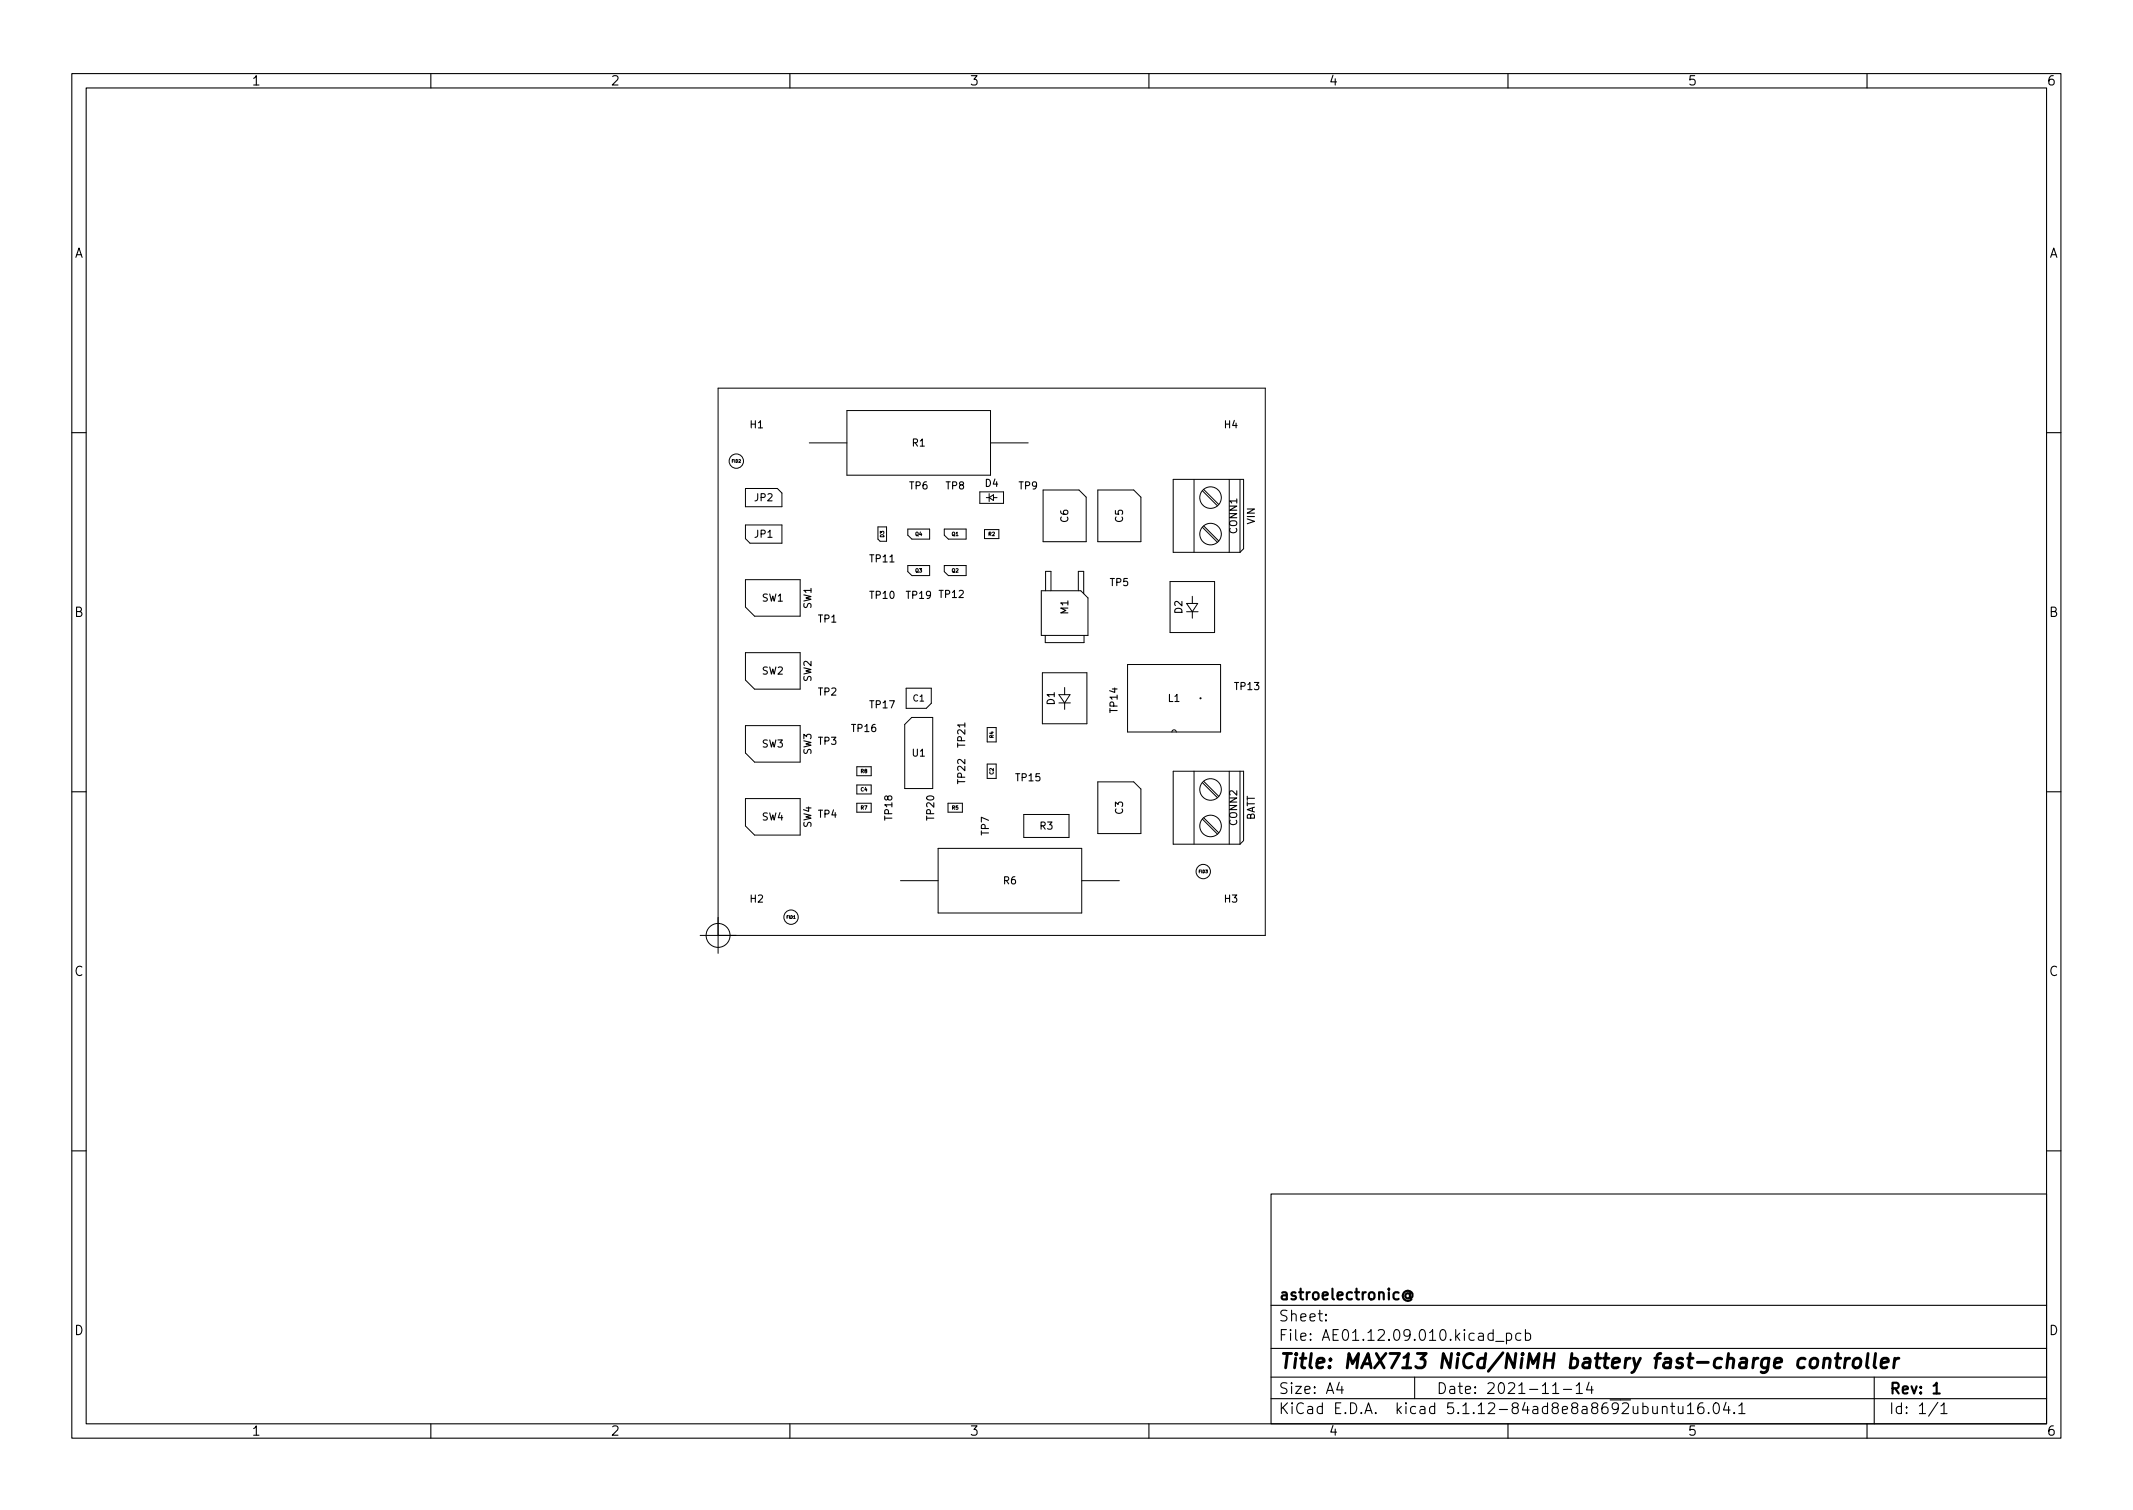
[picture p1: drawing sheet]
<svg xmlns="http://www.w3.org/2000/svg" width="297mm" height="210mm" viewBox="0 0 297 210" stroke-linecap="round" stroke-linejoin="round" font-family="sans-serif">
<defs><g id="words">
<text font-size="2.8" x="178" y="190.6">Title: MAX713 NiCd/NiMH battery fast-charge controller</text>
<g font-size="2.1">
<text x="178" y="184">Sheet:</text>
<text x="178" y="181">astroelectronic@</text>
<text x="178" y="186.7">File: AE01.12.09.010.kicad_pcb</text>
<text x="178" y="196.9">KiCad E.D.A. kicad 5.1.12-84ad8e8a8692ubuntu16.04.1</text>
<text x="178" y="194.1">Size: A4</text>
<text x="200" y="194.1">Date: 2021-11-14</text>
<text x="263" y="194.1">Rev: 1</text>
<text x="263" y="196.9">Id: 1/1</text>
</g>
<g font-size="1.8">
<text x="35" y="11.9">1</text>
<text x="85" y="11.9">2</text>
<text x="135" y="11.9">3</text>
<text x="185" y="11.9">4</text>
<text x="235" y="11.9">5</text>
<text x="285" y="11.9">6</text>
<text x="10.3" y="35.9">A</text>
<text x="285.3" y="35.9">A</text>
<text x="10.3" y="85.9">B</text>
<text x="285.3" y="85.9">B</text>
<text x="10.3" y="135.9">C</text>
<text x="285.3" y="135.9">C</text>
<text x="10.3" y="185.9">D</text>
<text x="285.3" y="185.9">D</text>
<text x="35" y="199.9">1</text>
<text x="85" y="199.9">2</text>
<text x="135" y="199.9">3</text>
<text x="185" y="199.9">4</text>
<text x="235" y="199.9">5</text>
<text x="285" y="199.9">6</text>
</g>
<g font-size="1.4">
<text x="104.5" y="59.6">H1</text>
<text x="170.5" y="59.6">H4</text>
<text x="127.1" y="62.2">R1</text>
<text x="105.1" y="69.8">JP2</text>
<text x="126.7" y="68.1">TP6</text>
<text x="131.7" y="68.1">TP8</text>
<text x="137.2" y="67.8">D4</text>
<text x="141.9" y="68.1">TP9</text>
<text x="105.1" y="74.9">JP1</text>
<text x="148.8" y="72.7" transform="rotate(-90 148.8 72.7)">C6</text>
<text x="156.4" y="72.7" transform="rotate(-90 156.4 72.7)">C5</text>
<text x="172.3" y="74.3" transform="rotate(-90 172.3 74.3)">CONN1</text>
<text x="174.7" y="73" transform="rotate(-90 174.7 73)">VIN</text>
<text x="106.1" y="83.8">SW1</text>
<text x="121.2" y="83.4">TP10</text>
<text x="121.2" y="78.3">TP11</text>
<text x="126.3" y="83.4">TP19</text>
<text x="130.8" y="83.3">TP12</text>
<text x="154.6" y="81.6">TP5</text>
<text x="113" y="84.8" transform="rotate(-90 113 84.8)">SW1</text>
<text x="114" y="86.7">TP1</text>
<text x="148.8" y="85.5" transform="rotate(-90 148.8 85.5)">M1</text>
<text x="164.6" y="85.4" transform="rotate(-90 164.6 85.4)">D2</text>
<text x="106.1" y="93.9">SW2</text>
<text x="113" y="94.9" transform="rotate(-90 113 94.9)">SW2</text>
<text x="114" y="96.8">TP2</text>
<text x="118.7" y="101.9">TP16</text>
<text x="121.2" y="98.6">TP17</text>
<text x="146.9" y="98.1" transform="rotate(-90 146.9 98.1)">D1</text>
<text x="155.6" y="99.1" transform="rotate(-90 155.6 99.1)">TP14</text>
<text x="162.7" y="97.7">L1</text>
<text x="172" y="96.1">TP13</text>
<text x="106.1" y="104.1">SW3</text>
<text x="113" y="105.1" transform="rotate(-90 113 105.1)">SW3</text>
<text x="114" y="103.7">TP3</text>
<text x="127.1" y="105.3">U1</text>
<text x="134.4" y="104" transform="rotate(-90 134.4 104)">TP21</text>
<text x="114" y="113.9">TP4</text>
<text x="134.4" y="109.1" transform="rotate(-90 134.4 109.1)">TP22</text>
<text x="141.5" y="108.8">TP15</text>
<text x="156.4" y="113.4" transform="rotate(-90 156.4 113.4)">C3</text>
<text x="106.1" y="114.2">SW4</text>
<text x="113" y="115.2" transform="rotate(-90 113 115.2)">SW4</text>
<text x="124.2" y="114.1" transform="rotate(-90 124.2 114.1)">TP18</text>
<text x="130.1" y="114.1" transform="rotate(-90 130.1 114.1)">TP20</text>
<text x="137.7" y="116.3" transform="rotate(-90 137.7 116.3)">TP7</text>
<text x="144.8" y="115.5">R3</text>
<text x="172.3" y="114.9" transform="rotate(-90 172.3 114.9)">CONN2</text>
<text x="174.7" y="114.3" transform="rotate(-90 174.7 114.3)">BATT</text>
<text x="104.5" y="125.7">H2</text>
<text x="139.8" y="123.1">R6</text>
<text x="170.5" y="125.7">H3</text>
</g>
<text font-size="1.2" x="127.2" y="97.7">C1</text>
<g font-size=".7">
<text x="123.1" y="74.8" transform="rotate(-90 123.1 74.8)">D3</text>
<text x="127.5" y="74.6">Q4</text>
<text x="132.6" y="74.6">Q1</text>
<text x="137.7" y="74.6">R2</text>
<text x="127.5" y="79.7">Q3</text>
<text x="132.6" y="79.7">Q2</text>
<text x="119.9" y="107.6">R8</text>
<text x="138.3" y="107.8" transform="rotate(-90 138.3 107.8)">C2</text>
<text x="138.3" y="102.8" transform="rotate(-90 138.3 102.8)">R4</text>
<text x="119.9" y="110.2">C4</text>
<text x="119.9" y="112.7">R7</text>
<text x="132.6" y="112.7">R5</text>
</g>
<g font-size=".6">
<text x="101.9" y="64.4">FID2</text>
<text x="167" y="121.6">FID3</text>
<text x="109.6" y="127.9">FID1</text>
</g>
</g></defs>
<g fill="none" stroke="#000" stroke-width=".15">
<path d="M10 10.2h277v190.1h-277zM12 12.2h273v186.1h-273zM60 10.2v2M110 10.2v2M160 10.2v2M210 10.2v2M260 10.2v2M10 60.2h2M285 60.2h2M10 110.2h2M285 110.2h2M10 160.2h2"/>
<path d="M177 166.3h108v32h-108zM285 160.2h2M60 198.3v2M110 198.3v2M160 198.3v2M177 194.8h108M177 191.8h108M177 187.8h108M177 181.8h108M184.6 183.8l.1 .1h-.1v-.1v.1M184.6 183l.1 .1h-.1v-.1v.1M186.5 192.5l-.4 1h1"/>
<path d="M186.9 193v1M197 191.8v3M208.3 186.8h1.1M209.8 185.7l.4-.1 .3 .3v.4l-.1 .3h-.2h-.4M209.8 185.6v1.5M210 198.3v2M211.8 185.7l-.4-.1-.3 .3v.4l.1 .3h.2h.4M212.4 185.7l.5-.1 .2 .3v.4l-.1 .3h-.1h-.5M212.4 185.1v1.5M216.2 194h.9M217.7 193.5h1.2M219.5 193l.4-.5v1.5"/>
<path d="M219.5 194h.9M221.3 192.5l-.4 1h1M221.6 193v1M231.5 196a.37 .37 0 0 1 .6 0v.8M231.5 195.8v1M232.6 195.8h.6M232.9 195.3v1.3v.2h.3M233.7 195.8l.1 1a.41 .41 0 0 0 .6-.1M234.4 195.8v1M235 195.8l.4-.5v1.5M235 196.8h.9M237.1 195.3a.59 .59 0 0 0-.7 .7v.5l.2 .3h.4l.2-.1 .1-.5-.2-.2-.4-.1-.3 .3"/>
<path d="M237.9 196.7l.1 .1h-.1v-.1v.1M238.8 195.4a.36 .36 0 0 1 .6 .2 .77 .77 0 0 1-.5 1.2 1 1 0 0 1-.1-1.4zM240.4 195.3l-.4 1h.9M240.7 195.8v1M241.5 196.7l.1 .1h-.1h-.1l.1-.1v.1M242.1 195.8l.5-.5v1.5M242.1 196.8h.9M260 198.3v2M261 191.8v6.5M269.9 195.3l-1.3 1.9M270.3 195.8l.4-.5v1.5M270.3 196.8h.8"/>
</g>
<path d="M196.3 180.2a.36 .36 0 0 0-.5 0 .36 .36 0 0 0 0 .5 .36 .36 0 0 0 .5-.1M196.3 180.1v.5l.2 .1a.61 .61 0 0 0-.1-.9 .61 .61 0 0 0-.8 .1 .71 .71 0 0 0 0 1 .71 .71 0 0 0 1 0M269.3 193l.4-.5v1.5M269.3 194h.8" fill="none" stroke="#000" stroke-width=".3"/>
<g fill="none" stroke="#000" stroke-width=".4">
<path d="M252.2 189.3a.52 .52 0 0 1 .6-.2 .52 .52 0 0 1 .4 .4l-.1 .6a.55 .55 0 0 1-.5 .4 .55 .55 0 0 1-.6-.4zM254 189.3a.49 .49 0 0 1 .9 .1l-.2 1.1M254.1 189.1l-.2 1.4M255.6 189.1h.7M256 188.5l-.3 1.7 .1 .2 .4 .1M257 189.1l-.2 1.4M257.6 189.1a.59 .59 0 0 0-.6 .4M258.2 189.3a.52 .52 0 0 1 .6-.2 .52 .52 0 0 1 .4 .4l-.1 .6a.55 .55 0 0 1-.5 .4 .55 .55 0 0 1-.6-.4zM260.1 188.5l-.2 1.7 .1 .2 .2 .1M261.2 188.5l-.2 1.7v.2l.2 .1M262 189.8l1-.2-.1-.4-.6-.1-.3 .3-.1 .8 .1 .2 .2 .1 .6-.1M263.9 189.1l-.2 1.4"/>
<path d="M264.4 189.1a.59 .59 0 0 0-.6 .4"/>
</g>
<g fill="none" stroke="#000" stroke-width=".14">
<path d="M117.9 57.2h20v9h-20zM103.8 68h4.5l.6 .7v1.9h-5.1zM103.8 73.1h5.1v2.5h-4.5l-.6-.6zM112.7 61.7h5.2M122.3 73.4h1.2v2h-.9l-.3-.3zM129.4 75.1h-2.4l-.6-.6v-.8h3.1v1.4M131.5 73.7h3v1.4h-2.4l-.6-.6zM131.5 78.7h3v1.4h-2.4l-.6-.5zM136.5 68.5h3.3v1.6h-3.3zM137.1 73.7h2v1.3h-2zM137.3 69.3h.5M137.8 69.3l.5-.4v.8z"/>
<path d="M137.8 68.7v1.1M137.9 61.7h5.3M138.3 69.3h.6M145.3 68.2h5l1 1v6.2h-6zM152.9 68.2h5l1 1v6.2h-6zM163.4 66.7h9.8v9.7l-.5 .5h-9.3zM166.3 66.7v10.2M167.4 68.3l2.1 2.1M167.4 73.4l2.1 2.1M167.6 68.2l2.1 2M167.6 73.2l2.1 2.1M171.2 66.7v10.2"/>
<path d="M172.7 66.7v10.2M103.8 80.7h7.6v5.1h-6.3l-1.3-1.3zM103.8 90.9h7.6v5.1h-6.3l-1.3-1.3zM126.2 95.8h3.5v2.1l-.7 .7h-2.8zM129.4 80.1h-2.4l-.6-.5v-.9h3.1v1.4M145 82.3h5.5l1 1v5.2h-6.5zM145.2 93.7h6.2v7.1h-6.2zM145.6 88.5v1h5.4v-1M145.6 82.3v-2.7h.8v2.7M147.5 96.7h1.5l-.7 1.2zM147.5 97.9h1.6M148.3 95.7v1"/>
<path d="M148.3 97.9v.9M150.2 82.3v-2.7h.7v3.1M157 92.5h13v9.4h-13zM162.9 81h6.2v7.1h-6.2zM165.2 85.2h1.6M165.2 84h1.6l-.8 1.2zM166 83v1M166 85.2v.9M103.8 101h7.6v5.1h-6.3l-1.3-1.3zM103.8 111.2h7.6v5.1h-6.3l-1.3-1.3zM119.3 109.3h2v1.3h-2zM119.3 106.8h2v1.2h-2z"/>
<path d="M119.3 111.8h2v1.3h-2zM126 100.9l1-1h2.9v9.9h-3.9zM130.6 118.1h20v9h-20zM132 111.8h2v1.3h-2zM137.5 106.4h1.2v2h-1.2zM137.5 101.3h1.2v2h-1.2zM142.6 113.4h6.3v3.2h-6.3zM152.9 108.9h5l1 1v6.2h-6zM163.2 101.9l.1-.2 .2-.1 .2 .1 .1 .2M163.4 107.4h9.8v9.6l-.5 .5h-9.3zM166.3 107.4v10.1M167.4 114.1l2.1 2"/>
<path d="M167.4 109l2.1 2.1M167.6 113.9l2.1 2.1M167.6 108.8l2.1 2.1M171.2 107.4v10.1M172.7 107.4v10.1M97.5 130.2h78.7v-76.2h-76.2v78.7M125.4 122.6h5.2M150.6 122.6h5.3"/>
<circle cx="102.5" cy="64.2" r="1"/>
<circle cx="168.6" cy="74.4" r="1.5"/>
<circle cx="168.6" cy="69.3" r="1.5"/>
<circle cx="167.2" cy="97.2" r=".08"/>
<circle cx="168.6" cy="109.9" r="1.5"/>
<circle cx="168.6" cy="115" r="1.5"/>
<circle cx="100" cy="130.2" r="1.67"/>
<circle cx="110.2" cy="127.7" r="1"/>
<circle cx="167.6" cy="121.4" r="1"/>
</g>
<use href="#words"/>
</svg>
